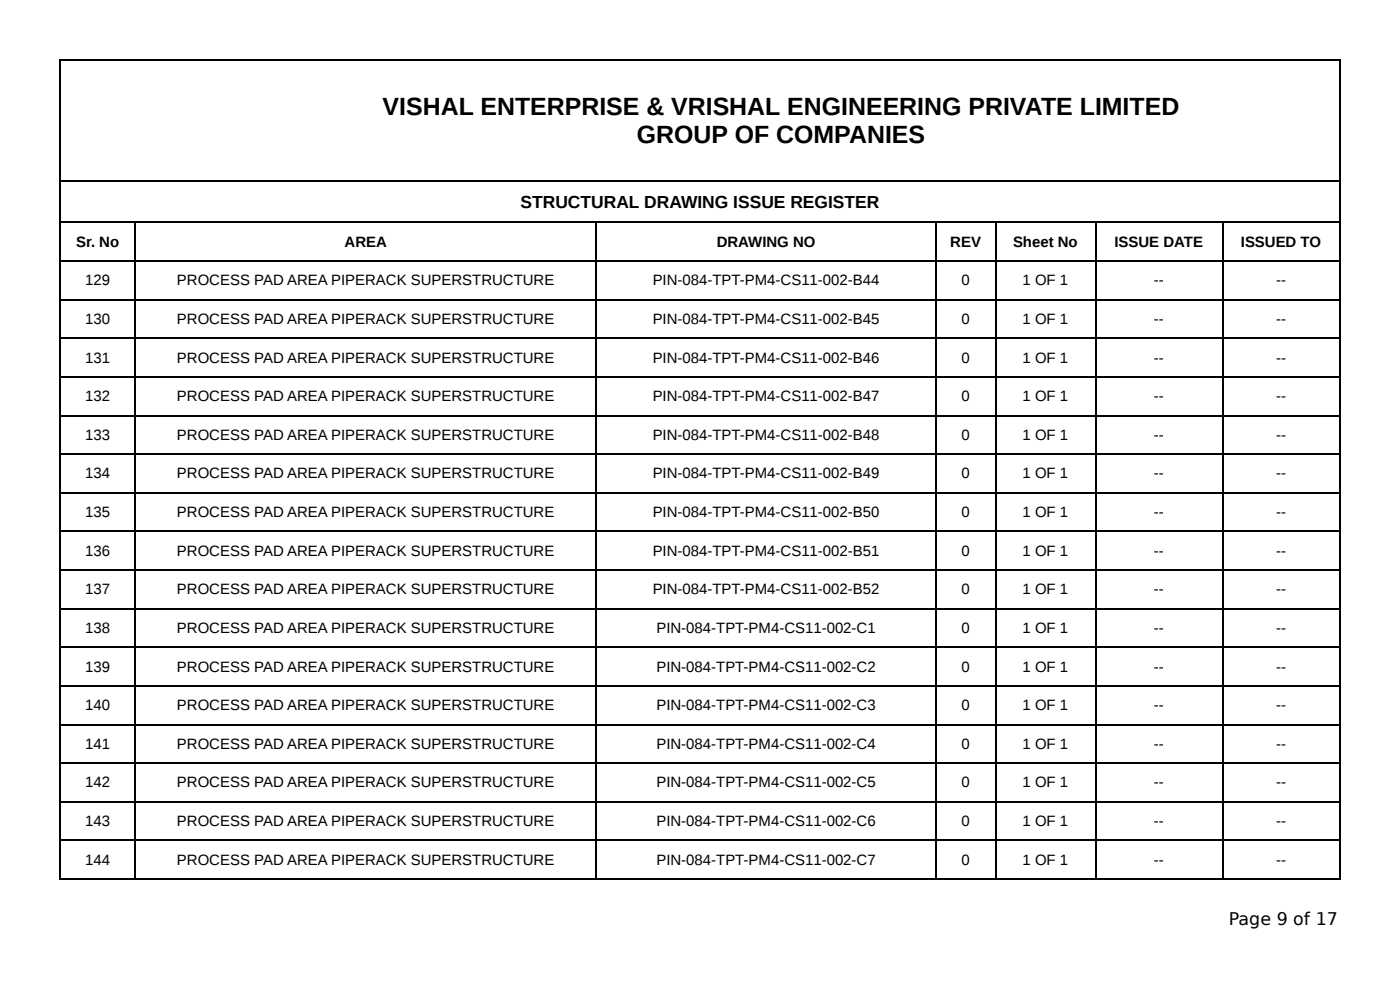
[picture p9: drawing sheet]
<svg xmlns="http://www.w3.org/2000/svg" width="297mm" height="210mm" viewBox="0 0 297 210" stroke-linecap="round" stroke-linejoin="round" font-family="sans-serif">
<defs><g id="words">
<g font-size="5.3">
<text x="81.3" y="24.3">VISHAL ENTERPRISE &amp; VRISHAL ENGINEERING PRIVATE LIMITED</text>
<text x="135.3" y="30.4">GROUP OF COMPANIES</text>
</g>
<g font-size="3.7">
<text x="110.6" y="44.2">STRUCTURAL DRAWING ISSUE REGISTER</text>
<text x="261" y="196.3">Page 9 of 17</text>
</g>
<g font-size="3.2">
<text x="16.2" y="52.4">Sr. No</text>
<text x="73.2" y="52.4">AREA</text>
<text x="152.2" y="52.4">DRAWING NO</text>
<text x="201.8" y="52.4">REV</text>
<text x="215.2" y="52.4">Sheet No</text>
<text x="236.7" y="52.4">ISSUE DATE</text>
<text x="263.5" y="52.4">ISSUED TO</text>
<text x="18.1" y="60.6">129</text>
<text x="37.6" y="60.6">PROCESS PAD AREA PIPERACK SUPERSTRUCTURE</text>
<text x="138.6" y="60.6">PIN-084-TPT-PM4-CS11-002-B44</text>
<text x="204.2" y="60.6">0</text>
<text x="217.2" y="60.6">1 OF 1</text>
<text x="245" y="60.6">--</text>
<text x="271" y="60.6">--</text>
<text x="18.1" y="68.8">130</text>
<text x="37.6" y="68.8">PROCESS PAD AREA PIPERACK SUPERSTRUCTURE</text>
<text x="138.6" y="68.8">PIN-084-TPT-PM4-CS11-002-B45</text>
<text x="204.2" y="68.8">0</text>
<text x="217.2" y="68.8">1 OF 1</text>
<text x="245" y="68.8">--</text>
<text x="271" y="68.8">--</text>
<text x="18.1" y="77">131</text>
<text x="37.6" y="77">PROCESS PAD AREA PIPERACK SUPERSTRUCTURE</text>
<text x="138.6" y="77">PIN-084-TPT-PM4-CS11-002-B46</text>
<text x="204.2" y="77">0</text>
<text x="217.2" y="77">1 OF 1</text>
<text x="245" y="77">--</text>
<text x="271" y="77">--</text>
<text x="18.1" y="85.2">132</text>
<text x="37.6" y="85.2">PROCESS PAD AREA PIPERACK SUPERSTRUCTURE</text>
<text x="138.6" y="85.2">PIN-084-TPT-PM4-CS11-002-B47</text>
<text x="204.2" y="85.2">0</text>
<text x="217.2" y="85.2">1 OF 1</text>
<text x="245" y="85.2">--</text>
<text x="271" y="85.2">--</text>
<text x="18.1" y="93.4">133</text>
<text x="37.6" y="93.4">PROCESS PAD AREA PIPERACK SUPERSTRUCTURE</text>
<text x="138.6" y="93.4">PIN-084-TPT-PM4-CS11-002-B48</text>
<text x="204.2" y="93.4">0</text>
<text x="217.2" y="93.4">1 OF 1</text>
<text x="245" y="93.4">--</text>
<text x="271" y="93.4">--</text>
<text x="18.1" y="101.6">134</text>
<text x="37.6" y="101.6">PROCESS PAD AREA PIPERACK SUPERSTRUCTURE</text>
<text x="138.6" y="101.6">PIN-084-TPT-PM4-CS11-002-B49</text>
<text x="204.2" y="101.6">0</text>
<text x="217.2" y="101.6">1 OF 1</text>
<text x="245" y="101.6">--</text>
<text x="271" y="101.6">--</text>
<text x="18.1" y="109.8">135</text>
<text x="37.6" y="109.8">PROCESS PAD AREA PIPERACK SUPERSTRUCTURE</text>
<text x="138.6" y="109.8">PIN-084-TPT-PM4-CS11-002-B50</text>
<text x="204.2" y="109.8">0</text>
<text x="217.2" y="109.8">1 OF 1</text>
<text x="245" y="109.8">--</text>
<text x="271" y="109.8">--</text>
<text x="18.1" y="118">136</text>
<text x="37.6" y="118">PROCESS PAD AREA PIPERACK SUPERSTRUCTURE</text>
<text x="138.6" y="118">PIN-084-TPT-PM4-CS11-002-B51</text>
<text x="204.2" y="118">0</text>
<text x="217.2" y="118">1 OF 1</text>
<text x="245" y="118">--</text>
<text x="271" y="118">--</text>
<text x="18.1" y="126.2">137</text>
<text x="37.6" y="126.2">PROCESS PAD AREA PIPERACK SUPERSTRUCTURE</text>
<text x="138.6" y="126.2">PIN-084-TPT-PM4-CS11-002-B52</text>
<text x="204.2" y="126.2">0</text>
<text x="217.2" y="126.2">1 OF 1</text>
<text x="245" y="126.2">--</text>
<text x="271" y="126.2">--</text>
<text x="18.1" y="134.4">138</text>
<text x="37.6" y="134.4">PROCESS PAD AREA PIPERACK SUPERSTRUCTURE</text>
<text x="139.4" y="134.4">PIN-084-TPT-PM4-CS11-002-C1</text>
<text x="204.2" y="134.4">0</text>
<text x="217.2" y="134.4">1 OF 1</text>
<text x="245" y="134.4">--</text>
<text x="271" y="134.4">--</text>
<text x="18.1" y="142.6">139</text>
<text x="37.6" y="142.6">PROCESS PAD AREA PIPERACK SUPERSTRUCTURE</text>
<text x="139.4" y="142.6">PIN-084-TPT-PM4-CS11-002-C2</text>
<text x="204.2" y="142.6">0</text>
<text x="217.2" y="142.6">1 OF 1</text>
<text x="245" y="142.6">--</text>
<text x="271" y="142.6">--</text>
<text x="18.1" y="150.8">140</text>
<text x="37.6" y="150.8">PROCESS PAD AREA PIPERACK SUPERSTRUCTURE</text>
<text x="139.4" y="150.8">PIN-084-TPT-PM4-CS11-002-C3</text>
<text x="204.2" y="150.8">0</text>
<text x="217.2" y="150.8">1 OF 1</text>
<text x="245" y="150.8">--</text>
<text x="271" y="150.8">--</text>
<text x="18.1" y="159">141</text>
<text x="37.6" y="159">PROCESS PAD AREA PIPERACK SUPERSTRUCTURE</text>
<text x="139.4" y="159">PIN-084-TPT-PM4-CS11-002-C4</text>
<text x="204.2" y="159">0</text>
<text x="217.2" y="159">1 OF 1</text>
<text x="245" y="159">--</text>
<text x="271" y="159">--</text>
<text x="18.1" y="167.2">142</text>
<text x="37.6" y="167.2">PROCESS PAD AREA PIPERACK SUPERSTRUCTURE</text>
<text x="139.4" y="167.2">PIN-084-TPT-PM4-CS11-002-C5</text>
<text x="204.2" y="167.2">0</text>
<text x="217.2" y="167.2">1 OF 1</text>
<text x="245" y="167.2">--</text>
<text x="271" y="167.2">--</text>
<text x="18.1" y="175.4">143</text>
<text x="37.6" y="175.4">PROCESS PAD AREA PIPERACK SUPERSTRUCTURE</text>
<text x="139.4" y="175.4">PIN-084-TPT-PM4-CS11-002-C6</text>
<text x="204.2" y="175.4">0</text>
<text x="217.2" y="175.4">1 OF 1</text>
<text x="245" y="175.4">--</text>
<text x="271" y="175.4">--</text>
<text x="18.1" y="183.6">144</text>
<text x="37.6" y="183.6">PROCESS PAD AREA PIPERACK SUPERSTRUCTURE</text>
<text x="139.4" y="183.6">PIN-084-TPT-PM4-CS11-002-C7</text>
<text x="204.2" y="183.6">0</text>
<text x="217.2" y="183.6">1 OF 1</text>
<text x="245" y="183.6">--</text>
<text x="271" y="183.6">--</text>
</g>
</g></defs>
<g fill="none" stroke="#000" stroke-width=".26">
<path d="M12.7 12.8h272M12.8 12.7v174.1M284.6 12.7v174.1M12.7 38.5h272M12.7 47.2h272M12.7 55.4h272M28.7 47.4v139.4M126.6 47.4v139.4M198.8 47.4v139.4M211.5 47.4v139.4M232.7 47.4v139.4M259.7 47.4v139.4"/>
<path d="M12.7 63.6h272M12.7 71.8h272M12.7 80h272M12.7 88.2h272M12.7 96.4h272M12.7 104.6h272M12.7 112.8h272M12.7 121h272M12.7 129.2h272M12.7 137.5h272M12.7 145.7h272M12.7 153.9h272"/>
<path d="M12.7 162.1h272M12.7 170.3h272M12.7 178.5h272M12.7 186.7h272"/>
</g>
<use href="#words"/>
</svg>
